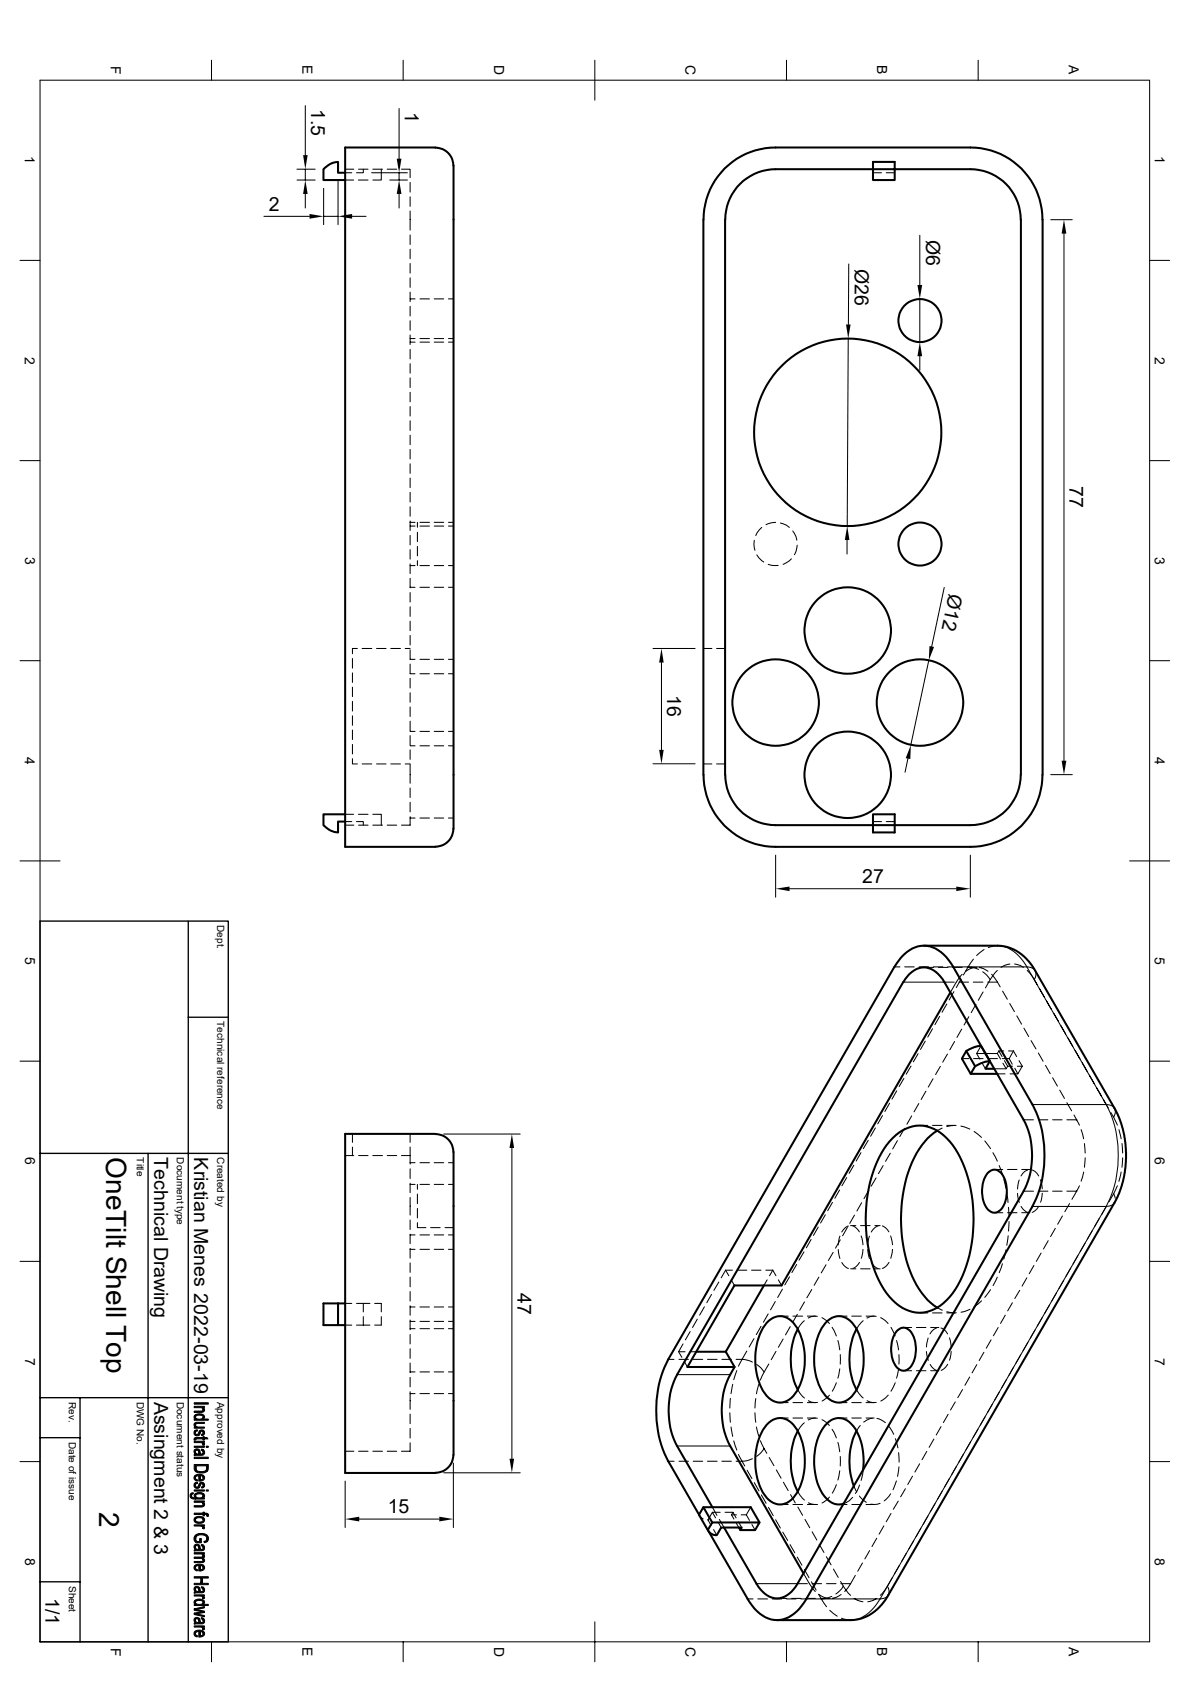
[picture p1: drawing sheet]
<svg xmlns="http://www.w3.org/2000/svg" width="297mm" height="420mm" viewBox="0 0 297 420" stroke-linecap="round" stroke-linejoin="round" font-family="sans-serif">
<defs><g id="words">
<g font-size="7">
<text x="26.5" y="289" transform="rotate(90 26.5 289)">OneTilt Shell Top</text>
<text x="24.7" y="377.5" transform="rotate(90 24.7 377.5)">2</text>
</g>
<g font-size="4.9">
<text x="77.7" y="27.3" transform="rotate(90 77.7 27.3)">1.5</text>
<text x="101" y="27.9" transform="rotate(90 101 27.9)">1</text>
<text x="67.1" y="52.6">2</text>
<text x="231.1" y="59.9" transform="rotate(90 231.1 59.9)">Ø6</text>
<text x="213.4" y="67.1" transform="rotate(90 213.4 67.1)">Ø26</text>
<text x="267" y="121.4" transform="rotate(90 267 121.4)">77</text>
<text x="236.9" y="148.2" transform="rotate(102 236.9 148.2)">Ø12</text>
<text x="166.5" y="173.4" transform="rotate(90 166.5 173.4)">16</text>
<text x="215.2" y="220.5">27</text>
<text x="38.5" y="289" transform="rotate(90 38.5 289)">Technical Drawing</text>
<text x="48.5" y="289" transform="rotate(90 48.5 289)">Kristian Menes 2022-03-19</text>
<text x="129.2" y="322.8" transform="rotate(90 129.2 322.8)">47</text>
<text x="38.5" y="350" transform="rotate(90 38.5 350)">Assingment 2 &amp; 3</text>
<text x="96.8" y="377.9">15</text>
<text x="11.3" y="399.1" transform="rotate(90 11.3 399.1)">1/1</text>
</g>
<g font-size="3.5">
<text x="27.6" y="16.4" transform="rotate(90 27.6 16.4)">F</text>
<text x="75.5" y="16.3" transform="rotate(90 75.5 16.3)">E</text>
<text x="123.3" y="16.3" transform="rotate(90 123.3 16.3)">D</text>
<text x="171.1" y="16.3" transform="rotate(90 171.1 16.3)">C</text>
<text x="218.9" y="16.3" transform="rotate(90 218.9 16.3)">B</text>
<text x="266.8" y="16.3" transform="rotate(90 266.8 16.3)">A</text>
<text x="6.2" y="39" transform="rotate(90 6.2 39)">1</text>
<text x="288.2" y="39" transform="rotate(90 288.2 39)">1</text>
<text x="6.2" y="89" transform="rotate(90 6.2 89)">2</text>
<text x="288.2" y="89" transform="rotate(90 288.2 89)">2</text>
<text x="6.3" y="139" transform="rotate(90 6.3 139)">3</text>
<text x="288.2" y="139" transform="rotate(90 288.2 139)">3</text>
<text x="6.2" y="189" transform="rotate(90 6.2 189)">4</text>
<text x="288.2" y="189" transform="rotate(90 288.2 189)">4</text>
<text x="6.3" y="239" transform="rotate(90 6.3 239)">5</text>
<text x="288.2" y="239" transform="rotate(90 288.2 239)">5</text>
<text x="6.3" y="289" transform="rotate(90 6.3 289)">6</text>
<text x="288.2" y="289" transform="rotate(90 288.2 289)">6</text>
<text x="6.3" y="339" transform="rotate(90 6.3 339)">7</text>
<text x="288.2" y="339" transform="rotate(90 288.2 339)">7</text>
<text x="6.3" y="389" transform="rotate(90 6.3 389)">8</text>
<text x="288.2" y="389" transform="rotate(90 288.2 389)">8</text>
<text x="27.6" y="411.4" transform="rotate(90 27.6 411.4)">F</text>
<text x="75.5" y="411.3" transform="rotate(90 75.5 411.3)">E</text>
<text x="123.3" y="411.2" transform="rotate(90 123.3 411.2)">D</text>
<text x="171.1" y="411.2" transform="rotate(90 171.1 411.2)">C</text>
<text x="218.9" y="411.3" transform="rotate(90 218.9 411.3)">B</text>
<text x="266.8" y="411.3" transform="rotate(90 266.8 411.3)">A</text>
</g>
<g font-size="2.5">
<text x="54.2" y="231" transform="rotate(90 54.2 231)">Dept.</text>
<text x="54.2" y="255" transform="rotate(90 54.2 255)">Technical reference</text>
<text x="34.2" y="289" transform="rotate(90 34.2 289)">Title</text>
<text x="44.2" y="289" transform="rotate(90 44.2 289)">Document type</text>
<text x="54.2" y="289" transform="rotate(90 54.2 289)">Created by</text>
<text x="17.2" y="350" transform="rotate(90 17.2 350)">Rev.</text>
<text x="34.2" y="350" transform="rotate(90 34.2 350)">DWG No.</text>
<text x="44.2" y="350" transform="rotate(90 44.2 350)">Document status</text>
<text x="54.2" y="350" transform="rotate(90 54.2 350)">Approved by</text>
<text x="17.2" y="360" transform="rotate(90 17.2 360)">Date of issue</text>
<text x="17.2" y="396" transform="rotate(90 17.2 396)">Sheet</text>
</g>
</g></defs>
<g fill="none" stroke="#000" stroke-width=".25">
<path d="M52.8 15v5M100.6 15v5M148.5 15v10M196.3 15v5M244.1 15v5M10 20h276.9v390h-276.9zM76.2 26.4v12.3M99.6 27.1v12.5M65.9 54h11.4M74.1 45h4.6M74.1 42.2h4.6M76.2 42.2v2.8"/>
<path d="M76.2 48.4v3.5M80.8 47v9.1M80.8 54h3.6M84.4 45.3v10.8M86.1 42.2h2.2M86.1 43.1h1.7M86.1 45h2.2M87.9 54h3.5M89.5 45h2.4M89.5 42.2h2.4M90.7 42.2v.9h-1.7M92.8 43.1h8.9"/>
<path d="M93 42.2h2.5M95.2 42.2v2.8h-2.2M96.6 42.2h2.4M97.3 45h4.4M99.6 43.1v1.9M99.6 48.4v3.5M100.2 42.2h2.2v2.2M102.4 52.7v4.7M102.4 49.1v2.4M102.4 45.6v2.4M102.4 58.7v2.3M217.9 43.1h2.1"/>
<path d="M221.2 43.1h2.1M229.6 58.8v12.4M262.3 54.9h5.3M265.6 58.3v131.6M5 65h5M102.4 62.2v2.4M102.4 65.8v2.4M102.4 69.4v2.4M102.4 72.9v2.4M102.4 76.5v2.4M102.4 74.6h1.2M104.8 74.6h2.4"/>
<path d="M108.4 74.6h2.3M111.9 74.6h1.3M211.8 65.9v15.1M229.6 74.6v10.8M286.9 65h5M102.4 80.1v2.4M102.4 83.7v2.3M102.4 87.2v2.4M102.4 90.8v2.4M102.4 94.4v2.4M102.4 98v2.3M102.4 85.4h1.2"/>
<path d="M102.4 84.5h1.2M104.8 85.4h2.4M104.8 84.5h2.4M108.4 85.4h2.3M108.4 84.5h2.3M111.9 85.4h1.3M111.9 84.5h1.3M211.7 84.5l-.2 46.8M229.6 88.9v3.6M5 115h5M102.4 101.5v2.4M102.4 105.1v2.4"/>
<path d="M102.4 108.7v2.3M102.4 112.2v2.4M102.4 115.8v2.4M102.4 119.4v2.4M286.9 115h5M102.4 122.9v2.4M102.4 126.5v2.4M102.4 130.1v2.4M102.4 133.7v2.4M102.4 137.2v2.4M102.4 130.4h1.2M102.4 131.4h1.2"/>
<path d="M104.2 140v1.2M104.2 136.4v2.4M104.2 132.9v2.4M104.2 130.4v1.3M104.8 130.4h2.4M104.8 131.4h2.4M108.4 130.4h2.3M108.4 131.4h2.3M111.9 130.4h1.3M111.9 131.4h1.3M188.3 134.9l-.1 .9 .2 1.6M188.9 138.6l.5 .7 1.2 1"/>
<path d="M190.1 131.7l-.7 .7-.8 1.3M193.6 130.4l-.9 .1-1.5 .5M194.8 130.6l1.5 .5 .7 .6M197.5 139.5l-.4 .5-1.6 .9M197.9 132.6l.8 1.4 .2 .9M199 136.1l-.3 1.6-.4 .8M211.4 134.8v3.5M102.4 140.8v2.4M102.4 144.4v2.4M102.4 148v2.3M102.4 151.5v2.4M102.4 155.1v2.4"/>
<path d="M102.4 158.7v2.3M102.4 141.2h1.2M102.4 146.6h1.2M104.8 141.2h2.4M104.8 146.6h2.4M108.4 141.2h2.3M108.4 146.6h2.3M111.9 141.2h1.3M111.9 146.6h1.3M191.7 140.9l1 .3h1.5M235.7 146.7l-3.2 14.8M5 165h5"/>
<path d="M88 164.4v2.4M88 168v2.4M88 171.6v2.3M88 175.1v2.4M88 178.7v2.4M89.2 161.9h-1.2v1.3M90.4 161.9h2.4M94 161.9h2.4M97.5 161.9h2.4M101.1 161.9h1.3M102.4 162.3v2.3h1.2M102.4 165.8v2.4"/>
<path d="M102.4 169.4v2.4M102.4 173v2.3M102.4 176.5v2.4M102.4 168.2h1.2M104.8 168.2h2.4M104.8 164.6h2.4M108.4 168.2h2.3M108.4 164.6h2.3M111.9 168.2h1.3M111.9 164.6h1.3M163 161.9h10.5M165.1 165.4v21.8"/>
<path d="M175.6 161.9h2.1M178.9 161.9h2.1M231.8 164.9l-4.5 21.1M286.9 165h5M88 189.4v1.4h1.2M88 182.3v2.4M88 185.9v2.4M90.4 190.8h2.4M94 190.8h2.4M97.5 190.8h2.4M101.1 190.8h1.3M102.4 196.8v2.3"/>
<path d="M102.4 190.8v4.8M102.4 180.1v2.4M102.4 183.7v2.4M102.4 187.2v2.4M102.4 182.6h1.2M102.4 186.2h1.2M104.8 182.6h2.4M104.8 186.2h2.4M108.4 182.6h2.3M108.4 186.2h2.3M111.9 182.6h1.3M111.9 186.2h1.3"/>
<path d="M163 190.7h10.5M175.6 190.8h2.1M178.9 190.8h2.1M226.6 189.4l-.7 3.4M262.3 193.4h5.3M5 215h10M86.1 203.3h2.2M86.1 206h2.2M86.1 205.1h1.7M89 205.1h1.7v.9M89.5 203.3h2.4M89.5 206h2.4"/>
<path d="M93 203.3h2.2v2.7M93 206h2.5M96.6 206h2.4M102.4 203.9v2.1h-2.2M102.4 200.3v2.4M102.4 204.3h1.2M104.8 204.3h2.4M108.4 204.3h2.3M111.9 204.3h1.3M193.6 213.5v10.5M217.9 205.1h2.1M221.2 205.1h2.1"/>
<path d="M242.2 213.5v10.5M281.9 215h10M197.1 221.9h41.6M243 239.5l-1.4 1.9 1.4 .2 1.3 .5M245.6 237.1l-1.8 1.5M246.7 236.6a6.9 6.9 0 0 1 8 2.6l1.6 2.2M223.2 241.4h1.4M225.4 245.2h12.8M225.8 241.4h2.4M229.4 241.4h2.4M230.6 241.6h2.4M230.9 260l-1.2 2"/>
<path d="M232.7 256.9l-1.1 2.1M233 241.4h2.3M234.2 241.6h2.4M234.5 253.8l-1.2 2.1M236.3 250.7l-1.2 2.1M236.5 241.4h19.8M237.8 241.6h2.4M238.1 247.6l-1.2 2.1M239.4 245.2h2.3M239.9 244.5l-1.2 2.1M240 257l-1.2 2M240.2 243.3a17.8 17.8 0 0 0-3 4.5"/>
<path d="M241.4 241.6h2.4M241.6 241.4l-1.1 2.1M241.8 253.9l-1.2 2M242.9 245.2h2.4M243.2 241.6l-1 .3-1.2 .6M243.6 250.8l-1.2 2.1M244.4 241.6l1 .3 1.2 .6M245.3 242.7l1 .8 .8 1.1M245.4 247.7l-1.2 2.1M246.5 245.2h2.5M247.1 244.6l-1.1 2.1M247.5 243.3l1.5 1.9"/>
<path d="M248.9 242.3l-1.8 2.3M249 245.2l.6 1.2M250.2 247.5l1.2 2M252 250.6l1.2 2M252.1 240.7l-1.4 .4-.8 .5M253.2 240.7l1.5 .4 .7 .5M253.8 253.7l1.2 2M255.6 256.8l1.2 2M256.3 241.4a1.96 1.96 0 0 1 2 1 1.96 1.96 0 0 1-.2 2.2l-1.7-2.3M256.3 241.4l19.8 34.4M257.3 259.8l1.3 2.1M258.1 244.6l.7 1.2"/>
<path d="M259.4 246.8l1.2 2.1M261.2 249.9l1.2 2.1M263 253l1.2 2.1M264.8 256.1l1.2 2.1M266.6 259.2l1.2 2.1M5 265h5M220.3 278.6l-1.2 2M222 275.5l-1.1 2M223.8 272.4l-1.2 2M225.6 269.3l-1.2 2M227.4 266.2l-1.2 2M227.5 278.6l-1.1 2.1"/>
<path d="M229.2 263.1l-1.2 2M229.3 275.5l-1.2 2.1M231.1 272.5l-1.2 2M232.9 269.4l-1.2 2M234.7 266.3l-1.2 2M236.5 263.2l-1.2 2M238.3 260.1l-1.2 2M240.1 264.3h1.7M243 264.3h2.4M243.8 263.1h5.1M244.9 261.2l-1.1 1.9 .8 1.4M245.2 265.5l.8 1.4"/>
<path d="M246.5 264.3h2.5M248.9 268.1h2M249.3 262.4h1.2M249.3 262.4l-.4 .7 .8 1.4M249.3 262.4l.8 1.4M250.3 265.5l.8 1.4M250.7 264.8l.8 1.4M251.5 266.2l-.4 .7h-2.9M251.5 266.2h1.2M251.7 262.4h1.2M251.9 264.3l.7 1.4M252.9 262.4l-1 1.9h-1.8"/>
<path d="M252.9 262.4l.8 1.4M253.3 266.7l.7 1.4M253.9 266.2h1.2M254.3 264.8l.8 1.4M255.1 266.2l-1.1 1.9h-1.9M255.5 279.6h2.4M257.7 275.8h18.4M259.2 279.6h2.3M259.2 262.9l1.1 2.1M260.9 266l1.2 2.1M262.7 279.6h2.4M262.7 269.1l1.2 2.1"/>
<path d="M264.5 272.2l1.2 2.1M266.3 279.6h2.4M266.3 275.3l1.2 2.1M268.1 278.4l.6 1.2M268.4 262.3l1.1 2.1M268.7 279.6l.7 1.4M270.1 265.4l1.2 2.1M271.9 268.5l1.2 2.1M273.7 271.6l1.2 2M275.5 274.7l1.1 2M276.1 275.8a1.96 1.96 0 0 1 2 .9 1.96 1.96 0 0 1-.1 2.3l-.8-1.2M276.1 275.8a28.5 28.5 0 0 1 0 25.4"/>
<path d="M278 279l.9 1.9M286.9 265h5M86.1 288.5h2.2M88 283.1v2.1M88 286.4v2.1M89.5 288.5h2.4M93 288.5h2.5M96.6 288.5h2.4M100.2 288.5h2.2M102.4 288.5v2.2M102.4 291.8v2.5M102.4 295.4v2.4"/>
<path d="M102.4 299v4.4M102.4 295.7h1.2M102.4 290.3h1.2M102.4 283.1v2.1M102.4 286.4v2.1M104.2 298.2v2.4M104.2 295.7v1.3M104.8 295.7h2.4M104.8 290.3h2.4M108.4 295.7h2.3M108.4 290.3h2.3M110.7 283.2h19.1"/>
<path d="M111.9 295.7h1.3M111.9 290.3h1.3M127.8 286.6v77.6M209.5 297.1l-1.1 2.1M211.3 294l-1.2 2.1M213.1 291l-1.2 2M214.9 287.8l-1.2 2.1M216.7 284.7l-1.2 2.1M216.8 297.2l-1.2 2.1M218.5 281.6l-1.2 2.1M218.7 294.1l-1.3 2.1M220.4 291l-1.2 2.1"/>
<path d="M222.2 288l-1.2 2M224 284.8l-1.2 2.1M225.8 281.7l-1.2 2.1M229.5 281h2.1M232.7 281h2.4M235.2 281.7l-1.3 .6M236.3 281h2M238.6 281.1l-2.3 .2M239.8 281.2l2.3 .7M243.1 282.5l1.9 1.5M245.8 284.9l1.4 1.9M247.8 287.8l1.1 2.1"/>
<path d="M248.2 292h2.1M249.4 291l.8 2.3M250.5 294.4l.6 2.3M251.3 297.9l.3 2.4M251.5 292h2.3M254 298l.4 2.2M254.4 294.6l-.4 2.3M255 292h2M255.5 297.4h2.4M256.5 292.1a2.67 2.67 0 0 0-1.7 1.5M257.6 292.1a2.67 2.67 0 0 1 1.6 1.5M259.2 297.4h2.3"/>
<path d="M259.7 294.6l.4 2.2M260.1 297.9l-.4 2.3M262.7 297.4h2.4M266.3 297.4h2.4M268.7 297.4l-1.2 2.1M269.4 296.1l-.7 1.3M269.8 282.1l.7 2.3M270.5 292.7l-.7 2.2M270.7 285.5l.1 2.4M270.8 289.1l-.1 2.4M278 298.1l.3 1.1M278 298.1l-1.2 2"/>
<path d="M278.9 296.1l-.9 2M279.3 282.1l.5 2.3M279.8 292.7l-.5 2.3M280 285.5l.2 2.4M280.2 289.1l-.2 2.4M5 315h5M102.4 304.6v2.4M102.4 308.2v2.4M102.4 311.7v2.5M102.4 315.3v2.4M102.4 318.9v2.4M102.4 308.4h1.2"/>
<path d="M102.4 312h1.2M104.2 305.3v1.2h2.1M104.2 301.8v2.3M104.8 308.4h2.4M104.8 312h2.4M107.5 306.5h2.4M108.4 308.4h2.3M108.4 312h2.3M111.1 306.5h2.1M111.9 308.4h1.3M111.9 312h1.3M181.1 317.2h1.7"/>
<path d="M181.1 317.2l.8 1.4M181.1 317.2l-1.1 1.9M182.5 319.6l.8 1.4M184 317.2h2.4M187.6 317.2h2.3M191.1 317.2h1.8M191.5 319.6l-.8 1.4M192.9 317.2l.8 1.4M192.9 317.2l-.8 1.4M194.3 319.6l.8 1.4M197.1 318.8l-1.2 2M198.8 315.7l-1.1 2.1"/>
<path d="M200.7 312.6l-1.3 2.1M202.4 309.5l-1.1 2.1M204.2 306.4l-1.2 2.1M204.4 318.9l-1.2 2M206 303.3l-1.2 2.1M206.2 315.8l-1.2 2M207.8 300.2l-1.2 2.1M207.9 312.7l-1.1 2M209.2 312l.4 2.2M209.6 308.7l-.4 2.2M209.7 309.6l-1.2 2.1M210.1 315.3a3.1 3.1 0 0 0 1.7 1.4"/>
<path d="M211.5 306.5l-1.2 2.1M211.8 306.2a2.67 2.67 0 0 0-1.7 1.4M212.3 316.8h1.3M212.3 306h1.3M212.9 306.1a3.1 3.1 0 0 1 1.6 1.5M213.3 303.4l-1.2 2.1M214.5 315.2v.1a2.87 2.87 0 0 1-1.6 1.4M214.8 316.8h2.4M214.8 306h2.4M214.9 308.6l.5 2.2M215.1 300.3l-1.2 2.1M215.4 312l-.4 2.2"/>
<path d="M216.6 312l.4 2.2M217 308.7l-.4 2.2M217.5 315.3a3.1 3.1 0 0 0 1.6 1.4M218.4 316.8h1.3M218.4 306h1.3M219.1 306.2a2.67 2.67 0 0 0-1.6 1.4M220.2 306.1a3.1 3.1 0 0 1 1.7 1.5M221.9 315.2v.1a2.76 2.76 0 0 1-1.7 1.4M222.3 308.6l.5 2.2M222.8 312l-.5 2.2M248.2 302.8h2.1M248.9 318.9l-1 2.1"/>
<path d="M250.2 315.6l-.8 2.2M251.1 312.1l-.6 2.3M251.5 302.8h2.3M251.6 308.6l-.3 2.3M251.7 301.5l.1 2.3M251.8 305l-.1 2.4M254.8 301.2a3.1 3.1 0 0 0 1.7 1.5M255 302.8h2M256.3 319.1l-1.2 2M257.7 301.2h18.4M258.1 316l-1.2 2.1M259.2 301.2a3.3 3.3 0 0 1-1.6 1.5"/>
<path d="M259.8 312.9l-1.1 2.1M261.6 309.8l-1.2 2.1M263.4 306.7l-1.2 2.1M265.2 303.6l-1.2 2.1M265.5 319.7l-1.2 2.1M267 300.5l-1.2 2.1M267.3 316.6l-1.2 2.1M269 313.5l-1.2 2.1M270.8 310.4l-1.2 2.1M272.6 307.3l-1.2 2.1M274.4 304.2l-1.2 2.1M276.1 301.2l-56.4 98"/>
<path d="M276.2 301.2l-1.2 2M278.2 300.3l-.8 .7-1.3 .2M286.9 315h5M86.1 325.5h1.7M86.1 330.9h1.7M89 330.9h3.3M90.7 325.5v2.1M90.7 328.8v2.1M92.3 325.5h-3.3M93.5 325.5h1.7v2.1M95.2 328.8v2.1h-1.7M102.4 322.5v2.4"/>
<path d="M102.4 326.1v2.3M102.4 329.6v2.4M102.4 333.2v2.4M102.4 336.8v2.4M102.4 331.8h1.2M102.4 329.9h1.2M102.4 326.3h1.2M104.8 331.8h2.4M104.8 329.9h2.4M104.8 326.3h2.4M108.4 331.8h2.3M108.4 329.9h2.3"/>
<path d="M108.4 326.3h2.3M111.9 331.8h1.3M111.9 329.9h1.3M111.9 326.3h1.3M166.8 339.4h1.4M169.4 337.5l.8 1.4M169.4 337.5h1.6M169.5 339.4h2.3M170.5 335.6l-1.1 1.9M170.8 339.9l.8 1.4M172.2 337.5h1.6M172.3 332.5l-1.2 2.1"/>
<path d="M173 339.4h2.4M174 329.4l-1.2 2.1M175.8 326.3l-1.2 2.1M176.6 339.4h2.4M177.6 323.2l-1.2 2.1M179.4 320.1l-1.2 2.1M180.2 339.4h2.3M186.4 337.4l-1.2 2h-1.5M188.2 334.3l-1.2 2M189.9 331.2l-1.1 2M191.7 328.1l-1.2 2.1M193.5 325l-1.2 2.1"/>
<path d="M193.7 337.4l-1.2 2.1M194.7 328.6h2M195.3 321.9l-1.2 2.1M195.5 334.3l-1.2 2.1M197.2 331.3l-1.2 2M197.9 328.6h2.4M199 328.2l-1.2 2M200.7 329.8l-1.6 2M200.8 325.1l-1.2 2.1M201.5 328.6h2M202.6 322l-1.2 2.1M204 328.7a3.3 3.3 0 0 0-2.3 .4"/>
<path d="M205.1 329l1.9 1.5M207.7 331.4l1 2.2M209.1 334.7l.5 2.4M209.4 328.6h2M209.7 338.2v2.4M212.6 328.6h2.4M215.4 329.8l-1.6 2M216.2 328.6h2M218.7 328.7a3.5 3.5 0 0 0-2.3 .4M219.8 329l1.1 .7 .8 .8M222.4 331.4l1 2.2M223.8 334.7l.4 2.4"/>
<path d="M224.4 338.2v2.4M225.5 331.5h2M228.7 331.5h2.4M229.5 327.8h2.1M231.2 337.5l.5 2.2M231.6 334.1l-.4 2.2M232.3 331.5h2M232.7 327.8h2.4M233.8 331.6a2.67 2.67 0 0 0-1.7 1.5M233.9 326.5l1.3 .7M234.9 331.6a2.67 2.67 0 0 1 1.6 1.5M236.3 327.5l2.4 .3"/>
<path d="M236.3 327.8h2M237 334.1l.4 2.2M237.4 337.4l-.4 2.2M242.1 326.9l-2.2 .8M245 324.8l-1.9 1.5M245.6 337.7l-1.2 2M247.2 322l-1.4 1.9M247.4 334.6l-1.2 2M249.1 331.5l-1.2 2M250.9 328.4l-1.2 2.1M252.7 325.3l-1.2 2M254.5 322.2l-1.2 2"/>
<path d="M254.8 338.3l-1.2 2.1M256.5 335.2l-1.1 2.1M258.3 332.1l-1.2 2.1M260.1 329l-1.2 2.1M261.9 325.9l-1.2 2.1M263.7 322.8l-1.2 2.1M102.4 356.7v2.4M102.4 353.1v2.4M102.4 347.5v4.4M102.4 340.4v2.3M102.4 343.9v2.4M102.4 342.6h1.2"/>
<path d="M102.4 348h1.2M104.8 342.6h2.4M104.8 348h2.4M108.4 342.6h2.3M108.4 348h2.3M111.9 342.6h1.3M111.9 348h1.3M169 343.2h13.2M182.2 352.8l.1 2.3M182.3 349.2l-.1 2.4M182.5 356.3l.4 2.3M182.9 345.7l-.4 2.3"/>
<path d="M183.1 359.8l.8 2.3M183.9 342.2l-.8 2.3M187.8 340.1l-1.2-.5-1.4-.2-.9 1.7M188.4 352.8l.2 2.3M188.6 349.2l-.2 2.4M188.8 356.3l.6 2.3M188.8 340.7l1.1 .8 .8 1.1-.9 2M189.4 345.7l-.6 2.3M189.8 359.7l.9 2M191.9 340.6l-1.2 2M194.7 350.2h2M194.7 354.1h2"/>
<path d="M197.9 350.2h2.4M197.9 354.1h2.4M199.1 347l.6 .9 1.1 1.2M200.7 355.3l-1.6 2M201.5 350.2h2M201.5 354.1h2M201.8 349.8l.7 .3 1.5 .1M204 354.1h-.8l-1.5 .4M205.1 354.5l1.1 .7 .8 .7M207 348.4l-1.8 1.4M207.7 356.9l1 2.1M208.7 345.3l-1 2.1"/>
<path d="M209.4 350.2h2M209.4 354.1h2M209.6 341.8l-.5 2.3M212.6 350.2h2.4M212.6 354.1h2.4M213.8 347l1.6 2.1M214.7 355.9l-.9 1.4M216.2 350.2h2M216.2 354.1h2M216.4 349.8l.8 .3 1.5 .1M217.7 354.1l-.6 .1-1.5 .9M218.9 354.2l1.2 .4 .9 .6"/>
<path d="M221.7 348.4l-1.9 1.4M221.8 356.1l1.3 2M223.4 345.3l-1 2.1M223.5 359.2l.6 2.3M224.2 341.8l-.4 2.3M225.5 342.3h2M228.7 342.3h2.4M232.2 340.7a2.77 2.77 0 0 0 1.6 1.5M232.3 342.3h2M233.1 359.3l-1.2 2.1M234.9 356.2l-1.2 2.1M236.5 340.7a3.3 3.3 0 0 1-1.6 1.5"/>
<path d="M236.6 353.1l-1.1 2.1M238.4 350.1l-1.2 2M240.2 347l-1.1 2M242 343.8l-1.2 2.1M242.3 360l-1.2 2M243.8 340.7l-1.2 2.1M244.1 356.9l-1.2 2M245.9 353.8l-1.2 2.1M247.7 350.7l-1.2 2M249.4 347.6l-1.2 2M251.2 344.5l-1.2 2M253 341.4l-1.2 2.1"/>
<path d="M5 365h5M86.1 369.8v11.6M86.1 362.4h2.2M89.5 362.4h2.4M89.7 379.3h19.9M93 362.4h2.5M96.6 362.4h2.4M102.4 360.3v2.1h-2.2M110.7 367.7h19.1M113.2 365.3v16.1M166.8 364.9h1.4M169 361.1h13.2"/>
<path d="M169.5 364.9h2.3M173 364.9h2.4M174.5 378.2l1 1.1M174.5 378.2l.8 1.6M176.6 364.9h2.4M176.7 379.5h.1M177.8 376.3l1.1 2.1M177.8 377.6l-1.1 1.9 .8 1.4M179.5 379.4l1.2 2M179.7 377.6h-1.9l.8 1.4M180.2 364.9h2.3M181 377.6h1.9l-.3 .6"/>
<path d="M182.6 378.2h1.2M182.6 378.2l.6 1.1M182.9 377.6l.8 1.4M183.7 364.9h1.5l.7 1.2M184.3 363.2l.9 1.7 1.4-.2 1.2-.5M185 378.2h1.3M186.3 378.2l.8 1.4M186.5 367.1l1.2 2.1M187.4 376.3l-1.1 1.9M188.3 370.2l1.1 2.1M190 373.3l1.2 2.1M190.7 361.7l-.8 1.1-1.1 .8"/>
<path d="M190.7 361.7l.7 1.2M191.8 376.4l1.2 2.1M192 363.9l1.2 2.1M193.6 379.5l1.2 2.1M193.8 367l1.1 2.1M194.7 375.7h2M195.5 370.1l1.2 2.1M197.3 373.2l1.2 2.1M197.9 375.7h2.4M199.1 376.3l1.2 2.1M199.1 372.5l1.7 2.1M200.9 379.4l1.2 2.1"/>
<path d="M201.5 375.7h2M201.8 375.2l.7 .3 1.5 .2M207 373.8l-.8 .8-1 .7M208.7 370.7l-1 2.1M209.1 360.2l.5 2.3M209.4 375.7h2M209.6 367.2l-.5 2.4M209.7 363.7v2.4M212.6 375.7h2.4M212.8 373.9a4.8 4.8 0 0 1-2.3 1.6M213.1 371.1l.7 1.4M214.5 373.5l1.7 1.6"/>
<path d="M214.5 370.8l-1 2.1M215.5 366.9l-.6 2.8M216.2 375.7h2M219.7 375.4l-1.4 .3-1-.1M222.3 373l-1.6 1.8M222.4 377.9l-1.2 2.1M223.7 369.8l-.8 2.2M224.2 374.8l-1.2 2.1M224.3 362.7l.1 2.4M224.4 366.3l-.4 2.3M226 371.7l-1.2 2.1M227.8 368.6l-1.2 2.1"/>
<path d="M229.5 365.5l-1.2 2.1M231.3 362.4l-1.2 2.1M231.6 378.5l-1.2 2.1M233.4 375.5l-1.2 2M235.2 372.4l-1.2 2M236.9 369.2l-1.1 2.1M238.7 366.1l-1.2 2.1M240.5 363.1l-1.2 2M286.9 365h5M175.9 380.8l.9 1.5M178.1 381.9l.8 1.4M179.2 380l.8 1.4"/>
<path d="M183.8 380.4l.6 1M184.3 380l.8 1.4M186.6 399.2h1.4M187.7 380.7l.8 1.4M188.8 395.4h12.7M189.1 399.2h2.5M192.7 399.2h2.4M193.9 399.1h2.5M195.4 382.6l1.2 2M196.3 399.2h2.4M197.2 385.7l1.2 2M197.6 399.1h2.3"/>
<path d="M199 388.8l1.2 2M199.9 399.2h19.8M200.5 392.9a17.8 17.8 0 0 0 3 4.5M200.7 391.9l1.2 2.1M201.1 399.1h2.4M202.5 395l1.2 2M202.7 382.5l1.2 2.1M202.7 395.4h2.4M204.3 398.1l.7 1.1 1.4-.1 1.2-.5M204.4 398.1l1.2 .7 1 .3M204.5 385.6l1.2 2M204.7 399.1h2.5"/>
<path d="M205 399.2l1.3 2M206.2 388.7l1.2 2M206.3 395.4h2.4M208 391.8l1.2 2.1M209.8 394.9l.7 1.2M209.9 398.1l-1.1 .7-1 .3M210.5 396.1l-.9 1.1-1 .8M210.5 396.1l1.8 2.3M212.3 395.4l-1.5 2M213.2 399.1l.8 .5 1.4 .4M213.5 393.4l-1.2 2h-2.5M215.3 390.3l-1.2 2"/>
<path d="M217 387.2l-1.1 2.1M218.8 399.1l-.8 .5-1.4 .4M218.8 384.1l-1.2 2.1M219.6 399.3a9 9 0 0 1-7.3 5.2l-2.3-.4M220.6 381l-1.2 2.1M221.5 396.1l-1.8 2.3M222.7 394l-1.2 2.1a1.94 1.94 0 0 1 .2 2.2 1.94 1.94 0 0 1-2.1 .9M224.5 390.9l-1.2 2.1M226.2 387.8l-1.2 2.1M228 384.7l-1.2 2.1M229.8 381.6l-1.2 2.1M52.8 410v5"/>
<path d="M100.6 410v5M148.5 405v10M196.3 410v5M207.1 402.1l1.9 1.5M244.1 410v5"/>
</g>
<g fill="none" stroke="#000" stroke-width=".51">
<path d="M108.7 36.8h-22.6v174.7h22.6M108.7 36.9a4.5 4.5 0 0 1 4.5 4.5M86.1 43.1h-1.7v-2.7l-1.6 .3-2.1 1.5v2.8h5.4M113.2 41.4v165.5M180.8 42.1a17.9 17.9 0 0 1 12.8-5.3h48.6a18 18 0 0 1 18 18v138.7a17.9 17.9 0 0 1-18 18h-48.6a18 18 0 0 1-18-18v-138.7a18.2 18.2 0 0 1 5.2-12.7zM181 54.8v138.7M181 54.8a12.6 12.6 0 0 1 12.6-12.6h24.3v-1.8h5.4v4.6h-5.4v-2.8h24.3a12.6 12.6 0 0 1 12.6 12.6M254.8 54.8v138.7M254.8 193.5a12.6 12.6 0 0 1-12.6 12.5h-24.3v-2.7h5.4v4.6h-5.4v-1.9h-24.3a12.6 12.6 0 0 1-12.6-12.5M86.1 203.3h-5.4v2.7l1.8 1.4 1.9 .5v-2.8h1.7M113.2 206.9a4.5 4.5 0 0 1-4.5 4.5M230.6 236.1l19.3 .1 1.7 .3 2.1 .9 1.9 1.4 1.2 1.3 1.3 1.8 20.9 36.5 1.2 3.3 .7 4.1 .2 3.5-.5 4.1-1.2 4.2-1.2 2.7-56.8 98.5-.9 1.3-1.6 1.8-1.4 1.1-1.9 .9-1.8 .5-19.9 .1"/>
<path d="M223.2 241.4l-56.4 98a28.5 28.5 0 0 0 0 25.5l7.7 13.3M223.3 241.4a9.2 9.2 0 0 1 7.3-5.3 8.6 8.6 0 0 1 6.8 4.4l20.3 35.3M237.2 247.8l-42.1 73.2h-11.8l-11.7 20.3h11.7l-2.2-3.8M243.4 266.2l-2.2-3.8-1.1 1.9 2.2 3.8M244.9 261.2l-1.8 .3-1.9 .9M246 263.1h.1M248.2 266.9h-2.2l1.1-1.9-1.3 .1-2.4 1.1-1.1 1.9h6.6M257.7 275.8a28.5 28.5 0 0 1 0 25.4l-56.4 98M108.7 283.1h-22.6v84.7h22.6a4.6 4.6 0 0 0 4.5-4.5M108.7 283.2a4.5 4.5 0 0 1 4.5 4.5M113.2 287.7v75.6M222.8 284.2a8.8 8.8 0 0 1 13.5 0 26.7 26.7 0 0 1 6.4 15.6 35.2 35.2 0 0 1-4.3 22.2 11.2 11.2 0 0 1-8.9 5.8 10.5 10.5 0 0 1-8.2-4.8 33.7 33.7 0 0 1-5-23.2 28.5 28.5 0 0 1 5.7-14.8z"/>
<path d="M233.9 282.3a18.7 18.7 0 0 0-7.2 10.5 37.5 37.5 0 0 0 2.1 28.1l1.3 2 1.4 1.7 2.4 1.9M246.6 292.8a2.25 2.25 0 0 1 3.8 1 8.1 8.1 0 0 1-.6 8.2 2.25 2.25 0 0 1-3.8-.9 8.1 8.1 0 0 1 .6-8.3zM255.5 297.4a19.7 19.7 0 0 0 0-17.8l-19.8-34.4a6 6 0 0 0-5.7-3.6 6.9 6.9 0 0 0-4.5 3.6l-56.5 98M255.5 297.4l-56.4 98a6 6 0 0 1-5.8 3.7 6.9 6.9 0 0 1-4.5-3.7l-8.1-14M84.4 325.5h-3.7v5.4h5.4M84.4 325.5v5.4M84.4 325.5h1.7M173.8 337.5h7.3M190.7 321l-9.6 16.5M191.9 329.8a4.2 4.2 0 0 1 6.6 1.2 16.1 16.1 0 0 1-.5 17.5 4.2 4.2 0 0 1-7.1-.6 16.1 16.1 0 0 1 .4-17.6zM199.1 331.8a17.2 17.2 0 0 0 0 15.2M206.5 329.8a4.2 4.2 0 0 1 6.7 1.2 16.1 16.1 0 0 1-.5 17.5 4.2 4.2 0 0 1-7.1-.6 16.1 16.1 0 0 1 .4-17.6z"/>
<path d="M213.8 331.8a17.2 17.2 0 0 0 0 15.2M223.9 332.3a2.25 2.25 0 0 1 3.9 .9 8.1 8.1 0 0 1-.7 8.3 2.25 2.25 0 0 1-3.8-.9 8.1 8.1 0 0 1 .6-8.3zM169 343.3a19.7 19.7 0 0 0 0 17.8l8.8 15.2M182.2 343.3a19.7 19.7 0 0 0 0 17.8l18.3 31.8M183.3 341.3l-1.1 1.9M191.9 355.3a4.2 4.2 0 0 1 6.6 1.1 16.1 16.1 0 0 1-.5 17.6 4.2 4.2 0 0 1-7.1-.7 16.1 16.1 0 0 1 .4-17.5zM199.1 357.3a17.2 17.2 0 0 0 0 15.2M213.8 357.3a17.7 17.7 0 0 0-.7 13.8M175.6 376.3h11.8l2.2 3.9M215.4 366.9a14.6 14.6 0 0 0-2.9-11.3 4.1 4.1 0 0 0-6.6 .3 16.2 16.2 0 0 0-.3 17.5 4.4 4.4 0 0 0 4.9 2.1M176.8 382.3l9.8 16.9M177.8 380.2l-2.2-3.9-1.1 1.9 2.2 3.9"/>
<path d="M177.8 380.2h11.8l-1.1 1.9h-3.7l.3-.7h-5.1l-1.1 1.9-1.5-.4-.7-.8zM184.4 381.4l.4 .7M186.6 399.3a9.2 9.2 0 0 0 7.3 5.2 8.6 8.6 0 0 0 6.8-4.4l.6-.8"/>
<circle cx="229.6" cy="80.1" r="5.4"/>
<circle cx="211.6" cy="107.9" r="23.4"/>
<circle cx="229.6" cy="135.8" r="5.4"/>
<circle cx="211.6" cy="157.4" r="10.8"/>
<circle cx="193.6" cy="175.4" r="10.8"/>
<circle cx="229.6" cy="175.4" r="10.8"/>
<circle cx="211.6" cy="193.5" r="10.8"/>
</g>
<path d="M10 230h47v180h-47zM47 230v180M47 254h10M10 288h47M37 288v122M10 359h10M10 349h47M20 349v61M10 395h10" fill="none" stroke="#000" stroke-width=".34"/>
<g fill="#000" stroke="#000" stroke-width=".25">
<path d="M48.5 350.3h3.5v.3h-3.5z" fill-rule="evenodd"/>
<path d="M48.6 353.4l.2-.1v1a.55 .55 0 0 1-.2-.9z" fill-rule="evenodd"/>
<path d="M48.6 359.1l.3-.1v.6h-.4z" fill-rule="evenodd"/>
<path d="M48.8 355.8l.1 .6z" fill-rule="evenodd"/>
<path d="M48.7 357.2l.5-.2 .1 .3-.4 .1-.1 .4z" fill-rule="evenodd"/>
<path d="M50.6 351.5l.1 .5z" fill-rule="evenodd"/>
<path d="M48.6 357.3l.1-.1 .1 .6a.44 .44 0 0 0 .5 .4 .44 .44 0 0 0 .3-.6 .76 .76 0 0 1 1.1-.5v.7a.4 .4 0 0 0-.5-.4 .4 .4 0 0 0-.2 .6 .78 .78 0 0 1-1.2 .4 .78 .78 0 0 1-.2-1.1z" fill-rule="evenodd"/>
<path d="M48.5 351.2h2.5v.3h-.4v.2l-.4-.2h-1.7z" fill-rule="evenodd"/>
<path d="M48.5 355.5l.5-.4h2v.3l-2.1 .2-.1 .7-.3-.3z" fill-rule="evenodd"/>
<path d="M48.5 356.4h.4v-.3l.5 .2h1.6v.3h-2.5z" fill-rule="evenodd"/>
<path d="M48.5 352.3h2l.2-.8a.67 .67 0 0 1 .3 .9 .67 .67 0 0 1-.9 .3h-1.6z" fill-rule="evenodd"/>
<path d="M48.8 353.3l1-.3a.9 .9 0 0 1 1.2 1.1l-.3 .2v-.4a1.19 1.19 0 0 0-1.9 0z" fill-rule="evenodd"/>
<path d="M50.7 357.1a.72 .72 0 0 1 .4 .9 .72 .72 0 0 1-.8 .5v-.4l.4-.3z" fill-rule="evenodd"/>
<path d="M48.9 359l1.8-.1v-.2h.3v.2h.6l.3 .4h-.9v.3h-.3v-.3h-1.8v.2z" fill-rule="evenodd"/>
<path d="M48.8 354a1.24 1.24 0 0 0 1.9-.1v.4h1.3v.3h-3.5v-.3h.3z" fill-rule="evenodd"/>
<path d="M47.8 372.8l.5-.1-.1 .3-.4 .5z" fill-rule="evenodd"/>
<path d="M48.5 363.9h3.5v.3h-3.5z" fill-rule="evenodd"/>
<path d="M48.8 362.5v.6z" fill-rule="evenodd"/>
<path d="M47.5 373l.3-.2v.7a.79 .79 0 0 0 1 .5v.3h-.2a.89 .89 0 0 1-1-.3 .89 .89 0 0 1-.1-1z" fill-rule="evenodd"/>
<path d="M48.5 368.6l.3-.2v.7l.5 .4-.1 .3a.85 .85 0 0 1-.7-1.2z" fill-rule="evenodd"/>
<path d="M48.7 370.2l.5-.1 .1 .3-.4 .1-.1 .4z" fill-rule="evenodd"/>
<path d="M48.5 362a.87 .87 0 0 1 1.3 .1l-.1 1v-.2a.54 .54 0 0 0-.2-.7 .54 .54 0 0 0-.7 0l-.1 .9-.3-.5z" fill-rule="evenodd"/>
<path d="M50.6 375.1l.1 .5z" fill-rule="evenodd"/>
<path d="M50.3 361.8l.4 .1v.7l-.1-.3-.4-.2z" fill-rule="evenodd"/>
<path d="M48.8 368.4l.6-.3 1 .1 .3 .1v.7l-.1-.3-.6-.2v1.3h-.4v-1.3l-.6 .1-.2 .4z" fill-rule="evenodd"/>
<path d="M48.6 370.3l.2 .6a.44 .44 0 0 0 .5 .4 .44 .44 0 0 0 .3-.6 .71 .71 0 0 1 1.1-.5v.6a.37 .37 0 0 0-.4-.3 .37 .37 0 0 0-.3 .5 .79 .79 0 0 1-1.1 .6 .79 .79 0 0 1-.3-1.3z" fill-rule="evenodd"/>
<path d="M48.8 378.9l.8-.3 .9 .2 .2 .1v.6a1.14 1.14 0 0 0-1.9 0z" fill-rule="evenodd"/>
<path d="M48.8 372.9l.6-.2h.9l.5 .2-.1 .6a1.15 1.15 0 0 0-1.9 0v.8v-.3a.64 .64 0 0 1 0-1.1z" fill-rule="evenodd"/>
<path d="M48.5 361.1h2.5v.3h-2.5z" fill-rule="evenodd"/>
<path d="M48.5 372h2.5v.3h-2.5z" fill-rule="evenodd"/>
<path d="M48.5 359.9h2.5v.3h-.4v.4l-.5-.4h-1.6z" fill-rule="evenodd"/>
<path d="M48.8 373.5a1.19 1.19 0 0 0 1.9 .1v.4h.3v.3h-2.2z" fill-rule="evenodd"/>
<path d="M48.5 374.8h2.5v.3h-.4v.3l-.4-.3h-1.7z" fill-rule="evenodd"/>
<path d="M50.6 360.2l.5 .3-.2 .4-.4-.1z" fill-rule="evenodd"/>
<path d="M48.8 362.7l.4 .4h.5l.1-1 .1 .1a.54 .54 0 0 0 .1 .7 .54 .54 0 0 0 .6 0l.1-.9a.79 .79 0 0 1 .3 .9 .79 .79 0 0 1-.9 .5l-1.6 .1v-.4h.3z" fill-rule="evenodd"/>
<path d="M50 368.5v1l.7-.3v-.8a.82 .82 0 0 1 .2 1 .82 .82 0 0 1-.9 .4z" fill-rule="evenodd"/>
<path d="M50.7 370.2a.7 .7 0 0 1 .4 .9 .7 .7 0 0 1-.8 .5v-.3l.4-.3z" fill-rule="evenodd"/>
<path d="M50.8 372.9a.64 .64 0 0 1-.1 1.1z" fill-rule="evenodd"/>
<path d="M48.5 376h1.9l.3-.2v-.7a.68 .68 0 0 1 .3 .9 .68 .68 0 0 1-1 .3h-1.5z" fill-rule="evenodd"/>
<path d="M48.7 378.9l.1 .6a1.14 1.14 0 0 0 1.9 0v-.6a.88 .88 0 0 1 .2 1.1 .88 .88 0 0 1-1.1 .4h-.1a.89 .89 0 0 1-1.1-.4 .89 .89 0 0 1 .1-1.1z" fill-rule="evenodd"/>
<path d="M48.9 366v.6a1.27 1.27 0 0 0 1.9 .8 .74 .74 0 0 0 .8-.8v.9l-.9 .3-1.4-.1-.4-.2z" fill-rule="evenodd"/>
<path d="M48.5 377.8h2.2v-.2h.3v.2l.6 .1v.5l-.2-.2h-.4v.3h-.3v-.3h-2.2z" fill-rule="evenodd"/>
<path d="M51.5 361.1h.5v.3h-.5z" fill-rule="evenodd"/>
<path d="M51.5 372h.5v.3h-.5z" fill-rule="evenodd"/>
<path d="M48.5 365.7h3.5l-.1 1.3-.3 .5v-1.5h-2.7v1.5l-.4-.5z" fill-rule="evenodd"/>
<path d="M51.6 377.9l.4 .2v.5h-.4z" fill-rule="evenodd"/>
<path d="M48.8 386.3v.6z" fill-rule="evenodd"/>
<path d="M48.8 396.8v.6z" fill-rule="evenodd"/>
<path d="M48.5 391l.3-.2v.7l.5 .4-.1 .4a.85 .85 0 0 1-.7-1.3z" fill-rule="evenodd"/>
<path d="M48.5 385.9a.92 .92 0 0 1 1.3 0l-.1 1v-.2a.54 .54 0 0 0-.2-.7 .54 .54 0 0 0-.7 .1l-.1 .7-.3-.3z" fill-rule="evenodd"/>
<path d="M48.6 396.3a.89 .89 0 0 1 1.2 .1l-.1 1v-.1a.54 .54 0 0 0-.2-.7 .54 .54 0 0 0-.7 .1l-.1 .7a.75 .75 0 0 1-.1-1.1z" fill-rule="evenodd"/>
<path d="M48.7 383.4l.2 1 .3 .5h.6v-.7h.4v1h-1.2l-.3-.2-.3-.5v-.6z" fill-rule="evenodd"/>
<path d="M50.7 388v.5z" fill-rule="evenodd"/>
<path d="M50.3 385.7l.4 .1v.7l-.1-.4-.4-.1z" fill-rule="evenodd"/>
<path d="M48.5 388.8l2.1-.1 .1 .9-.4-.5h-1.8z" fill-rule="evenodd"/>
<path d="M48.8 390.8l.6-.2 1 .1 .3 .1v.7l-.1-.3-.6-.3v1.4h-.4v-1.4l-.6 .1-.2 .5z" fill-rule="evenodd"/>
<path d="M50.3 396.2l.4 .1v.7l-.2-.4-.3-.1z" fill-rule="evenodd"/>
<path d="M48.5 380.7h2.5v.3h-.4v.4l-.4-.3-1.7-.1z" fill-rule="evenodd"/>
<path d="M48.5 387.7h2.5v.3h-.3l-.1 .3-.4-.3h-1.7z" fill-rule="evenodd"/>
<path d="M48.5 398.2h2.5v.3h-.4v.4l-.6-.4h-1.5z" fill-rule="evenodd"/>
<path d="M50.6 381l.5 .3-.2 .5-.4-.2z" fill-rule="evenodd"/>
<path d="M48.8 386.5l.3 .3 .6 .1 .1-1 .1 .1a.59 .59 0 0 0 .6 .8l.2-.3v-.7a.79 .79 0 0 1 .3 1 .79 .79 0 0 1-.9 .4l-1.6 .1v-.3l.3-.1z" fill-rule="evenodd"/>
<path d="M50.7 388a.53 .53 0 0 1 .4 .6 .53 .53 0 0 1-.5 .4z" fill-rule="evenodd"/>
<path d="M48.5 389.9l2-.1 .2-.7a.59 .59 0 0 1 .3 .8 .59 .59 0 0 1-.8 .3h-1.7z" fill-rule="evenodd"/>
<path d="M50 390.9v1.1l.7-.4v-.8a.82 .82 0 0 1 .2 1.1 .82 .82 0 0 1-.9 .4z" fill-rule="evenodd"/>
<path d="M48.8 397l.3 .4h.6l.1-1 .1 .2a.54 .54 0 0 0 .1 .6 .54 .54 0 0 0 .6 .1l.1-1a.76 .76 0 0 1 .3 1 .76 .76 0 0 1-.9 .4l-1.6 .1v-.3l.3-.1z" fill-rule="evenodd"/>
<path d="M50.6 398.5l.5 .3-.2 .4-.4-.1z" fill-rule="evenodd"/>
<path d="M50.9 384.9l.5-.2 .2-.5v.8l-.6 .2z" fill-rule="evenodd"/>
<path d="M48.5 395.4h1.6l.4-1.4v1.4h1.5v.3h-3.5z" fill-rule="evenodd"/>
<path d="M48.5 393.7h3.5v.3h-1.5l-.4 1.4v-1.4h-1.6z" fill-rule="evenodd"/>
<path d="M49 383.2l.7-.3 1.5 .1 .5 .3 .3 .7v.5l-.4 .5v-.8a1.5 1.5 0 0 0-2.2-.8l-.4 .2-.1 .6-.1-.9z" fill-rule="evenodd"/>
<path d="M48.8 404.6v.6z" fill-rule="evenodd"/>
<path d="M48.6 399.6l.2-.1v1.1a.55 .55 0 0 1-.2-1z" fill-rule="evenodd"/>
<path d="M48.5 407.5l.3-.2v.7l.5 .4-.1 .3a.83 .83 0 0 1-.7-1.2z" fill-rule="evenodd"/>
<path d="M48.6 404a.89 .89 0 0 1 1.2 .2l-.1 1v-.2a.63 .63 0 0 0-.2-.6 .63 .63 0 0 0-.6-.1l-.2 .8a.75 .75 0 0 1-.1-1.1z" fill-rule="evenodd"/>
<path d="M50.3 403.9l.4 .2v.6l-.2-.4-.3-.1z" fill-rule="evenodd"/>
<path d="M48.8 407.3l.7-.3 .9 .1 .3 .2v.6l-.2-.4-.5-.1v1.3l-.4 .1v-1.4l-.6 .1-.2 .4z" fill-rule="evenodd"/>
<path d="M48.5 401.7l2.5-.5v.3l-2 .4z" fill-rule="evenodd"/>
<path d="M48.5 402.8l1.9-.4 .6 .2-1.9 .4z" fill-rule="evenodd"/>
<path d="M48.5 402.8l2.5 .6v.3l-2.5-.6z" fill-rule="evenodd"/>
<path d="M48.5 401.7l2.5 .6v.3l-2.5-.5z" fill-rule="evenodd"/>
<path d="M48.5 406h2.5v.2h-.4v.4l-.5-.3h-1.6z" fill-rule="evenodd"/>
<path d="M48.8 399.5l.4-.2h.8a.73 .73 0 0 1 .9 .4 .73 .73 0 0 1-.2 .9v-.5a1.22 1.22 0 0 0-1.9 0z" fill-rule="evenodd"/>
<path d="M48.8 404.8l.4 .3 .5 .1 .1-1 .1 .3a.45 .45 0 0 0 .2 .6 .45 .45 0 0 0 .6-.3v-.7a.76 .76 0 0 1 .3 .9 .76 .76 0 0 1-.9 .5l-1.6 .1z" fill-rule="evenodd"/>
<path d="M50.6 406.2l.5 .4-.2 .4-.4-.1z" fill-rule="evenodd"/>
<path d="M50 407.4l.1 1 .6-.3v-.8a.82 .82 0 0 1 .2 1 .82 .82 0 0 1-.9 .4z" fill-rule="evenodd"/>
<path d="M48.8 400.3a1.28 1.28 0 0 0 1.9-.2v.5h1.3v.3h-3.5v-.3h.3z" fill-rule="evenodd"/>
</g>
<g fill="#000">
<path d="M75.6 38.7h1.2l-.6 3.5zM99 39.6h1.2l-.6 3.5zM76.2 45l.6 3.4h-1.2zM77.3 53.4l3.5 .6-3.5 .6zM84.4 54l3.5-.6v1.2zM99.6 45l.6 3.4h-1.2zM265.6 54.9l.5 3.4h-1.1zM229 71.2h1.2l-.6 3.4zM211.2 81h1.1l-.6 3.5zM229.6 85.4l.6 3.5h-1.2zM211.5 131.3l.5 3.5h-1.1zM165.1 161.9l.6 3.5h-1.2z"/>
<path d="M232 161.3l1.1 .2-1.3 3.4zM164.5 187.2h1.2l-.6 3.5zM227.3 186l-.1 3.5-1.1-.2zM265 189.9h1.1l-.5 3.5zM193.6 221.9l3.5-.5v1.1zM238.7 221.4l3.5 .5-3.5 .6zM127.8 283.2l.5 3.4h-1.1zM86.1 379.3l3.6-.6v1.2zM109.6 378.7l3.6 .6-3.6 .6zM127.2 364.2h1.1l-.5 3.5z"/>
</g>
<use href="#words"/>
</svg>
